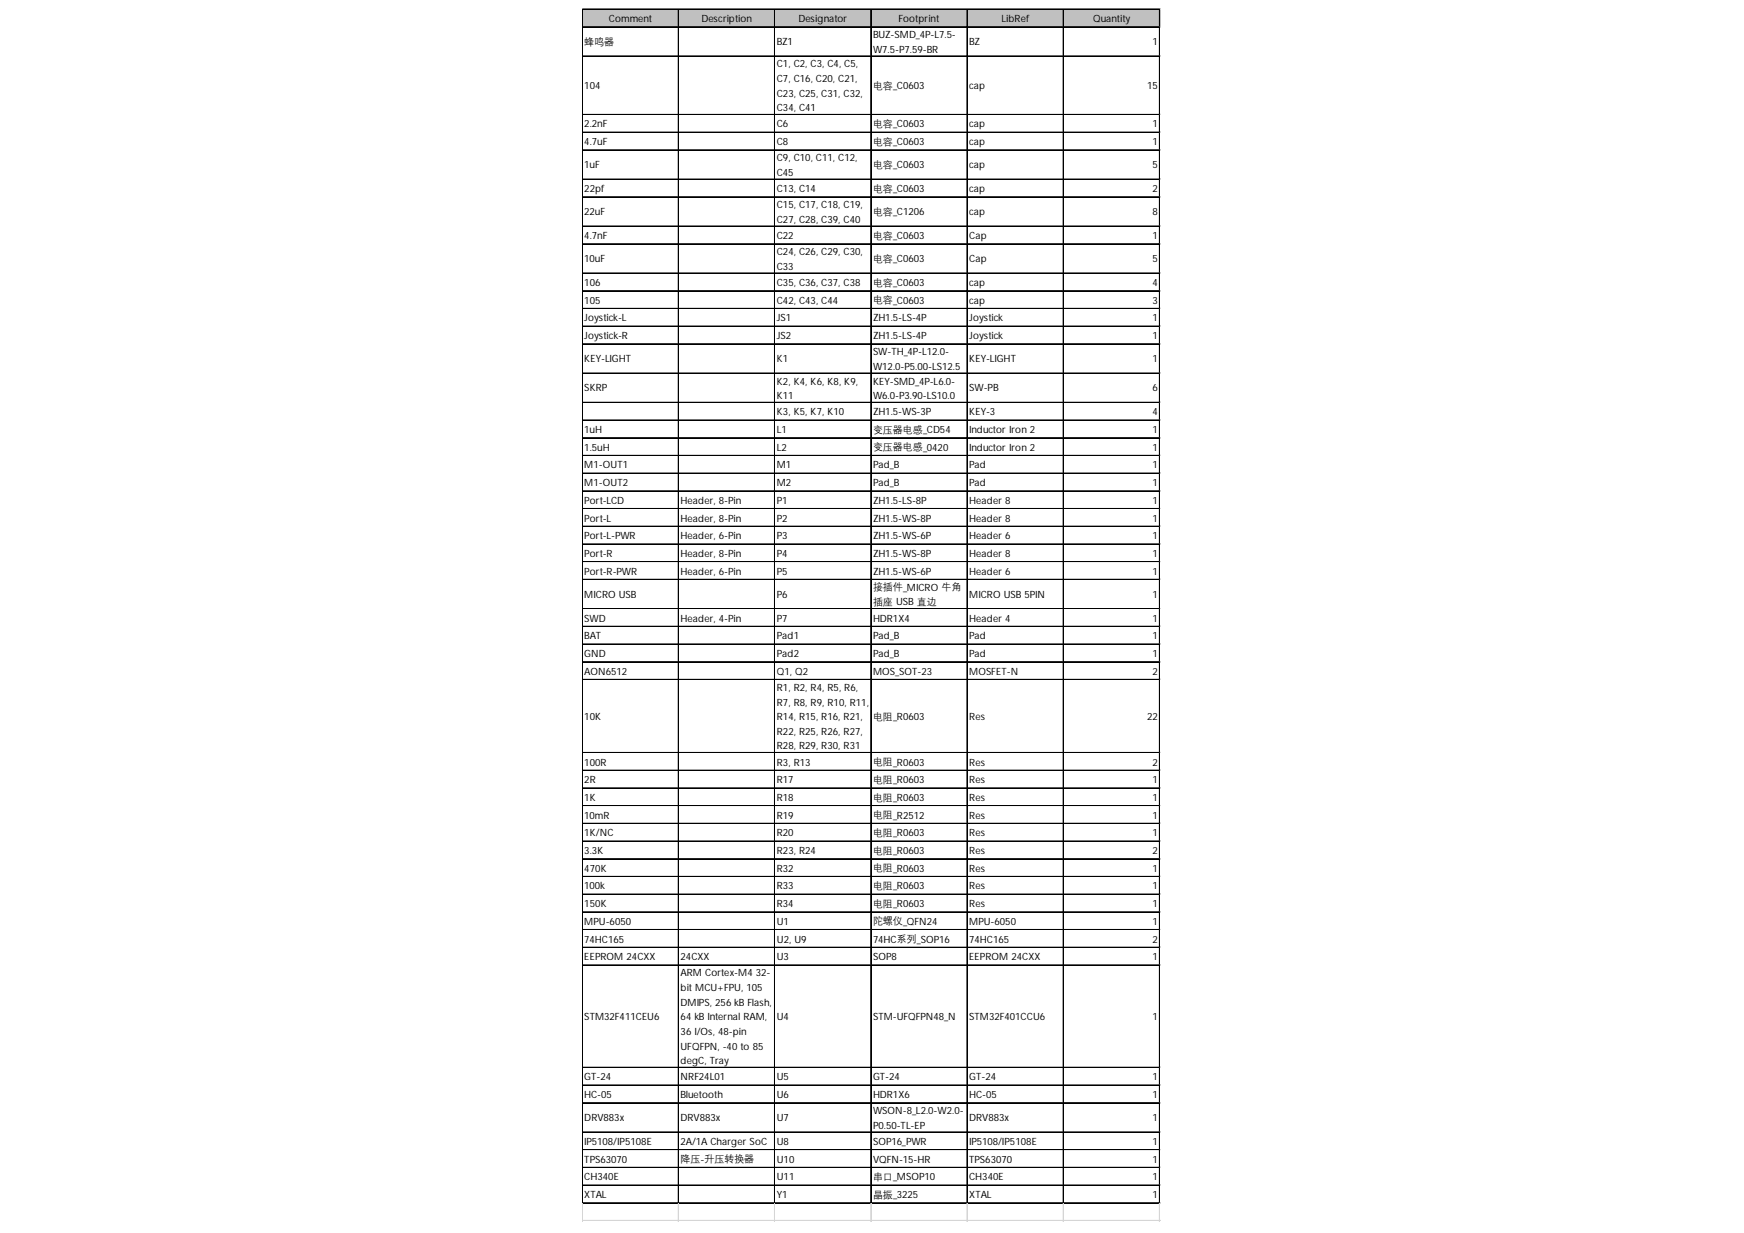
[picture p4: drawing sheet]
<svg xmlns="http://www.w3.org/2000/svg" width="297mm" height="210mm" viewBox="0 0 297 210" stroke-linecap="round" stroke-linejoin="round" font-family="sans-serif">
<defs><g id="words">
<g font-size="1.7">
<text x="103.7" y="3.8">Comment</text>
<text x="119.5" y="3.8">Description</text>
<text x="136" y="3.8">Designator</text>
<text x="153" y="3.8">Footprint</text>
<text x="170.6" y="3.8">LibRef</text>
<text x="186.2" y="3.8">Quantity</text>
<text x="99.5" y="7.6">蜂鸣器</text>
<text x="132.3" y="7.7">BZ1</text>
<text x="132.3" y="11.5">C1, C2, C3, C4, C5,</text>
<text x="148.7" y="6.5">BUZ-SMD_4P-L7.5-</text>
<text x="148.7" y="9">W7.5-P7.59-BR</text>
<text x="165.1" y="7.7">BZ</text>
<text x="196.3" y="7.7">1</text>
<text x="99.5" y="15.2">104</text>
<text x="132.3" y="14">C7, C16, C20, C21,</text>
<text x="132.3" y="16.5">C23, C25, C31, C32,</text>
<text x="148.7" y="15.1">电容_C0603</text>
<text x="165.1" y="15.2">cap</text>
<text x="195.4" y="15.2">15</text>
<text x="99.5" y="21.7">2.2nF</text>
<text x="132.3" y="19">C34, C41</text>
<text x="132.3" y="21.7">C6</text>
<text x="148.7" y="21.6">电容_C0603</text>
<text x="165.1" y="21.7">cap</text>
<text x="196.3" y="21.7">1</text>
<text x="99.5" y="24.7">4.7uF</text>
<text x="99.5" y="28.6">1uF</text>
<text x="132.3" y="24.7">C8</text>
<text x="132.3" y="27.5">C9, C10, C11, C12,</text>
<text x="132.3" y="30">C45</text>
<text x="148.7" y="24.7">电容_C0603</text>
<text x="148.7" y="28.6">电容_C0603</text>
<text x="165.1" y="24.7">cap</text>
<text x="165.1" y="28.6">cap</text>
<text x="196.3" y="24.7">1</text>
<text x="196.3" y="28.6">5</text>
<text x="99.5" y="32.7">22pf</text>
<text x="132.3" y="32.7">C13, C14</text>
<text x="132.3" y="35.5">C15, C17, C18, C19,</text>
<text x="148.7" y="32.6">电容_C0603</text>
<text x="165.1" y="32.7">cap</text>
<text x="196.3" y="32.7">2</text>
<text x="99.5" y="36.6">22uF</text>
<text x="99.5" y="40.7">4.7nF</text>
<text x="132.3" y="38">C27, C28, C39, C40</text>
<text x="132.3" y="40.7">C22</text>
<text x="148.7" y="36.6">电容_C1206</text>
<text x="148.7" y="40.6">电容_C0603</text>
<text x="165.1" y="36.6">cap</text>
<text x="165.1" y="40.7">Cap</text>
<text x="196.3" y="36.6">8</text>
<text x="196.3" y="40.7">1</text>
<text x="99.5" y="44.6">10uF</text>
<text x="132.3" y="43.5">C24, C26, C29, C30,</text>
<text x="132.3" y="45.9">C33</text>
<text x="148.7" y="44.6">电容_C0603</text>
<text x="165.1" y="44.6">Cap</text>
<text x="196.3" y="44.6">5</text>
<text x="99.5" y="48.7">106</text>
<text x="99.5" y="51.7">105</text>
<text x="132.3" y="48.7">C35, C36, C37, C38</text>
<text x="132.3" y="51.7">C42, C43, C44</text>
<text x="148.7" y="48.6">电容_C0603</text>
<text x="148.7" y="51.6">电容_C0603</text>
<text x="165.1" y="48.7">cap</text>
<text x="165.1" y="51.7">cap</text>
<text x="196.3" y="48.7">4</text>
<text x="196.3" y="51.7">3</text>
<text x="99.5" y="54.7">Joystick-L</text>
<text x="99.5" y="57.7">Joystick-R</text>
<text x="132.3" y="54.7">JS1</text>
<text x="132.3" y="57.7">JS2</text>
<text x="148.7" y="54.7">ZH1.5-LS-4P</text>
<text x="148.7" y="57.7">ZH1.5-LS-4P</text>
<text x="165.1" y="54.7">Joystick</text>
<text x="165.1" y="57.7">Joystick</text>
<text x="196.3" y="54.7">1</text>
<text x="196.3" y="57.7">1</text>
<text x="99.5" y="61.7">KEY-LIGHT</text>
<text x="132.3" y="61.7">K1</text>
<text x="132.3" y="65.5">K2, K4, K6, K8, K9,</text>
<text x="148.7" y="60.5">SW-TH_4P-L12.0-</text>
<text x="148.7" y="63">W12.0-P5.00-LS12.5</text>
<text x="148.7" y="65.5">KEY-SMD_4P-L6.0-</text>
<text x="165.1" y="61.7">KEY-LIGHT</text>
<text x="196.3" y="61.7">1</text>
<text x="99.5" y="66.6">SKRP</text>
<text x="132.3" y="68">K11</text>
<text x="132.3" y="70.7">K3, K5, K7, K10</text>
<text x="148.7" y="68">W6.0-P3.90-LS10.0</text>
<text x="148.7" y="70.7">ZH1.5-WS-3P</text>
<text x="165.1" y="66.6">SW-PB</text>
<text x="165.1" y="70.7">KEY-3</text>
<text x="196.3" y="66.6">6</text>
<text x="196.3" y="70.7">4</text>
<text x="99.5" y="73.7">1uH</text>
<text x="99.5" y="76.7">1.5uH</text>
<text x="132.3" y="73.7">L1</text>
<text x="132.3" y="76.7">L2</text>
<text x="148.7" y="73.7">变压器电感_CD54</text>
<text x="148.7" y="76.7">变压器电感_0420</text>
<text x="165.1" y="73.7">Inductor Iron 2</text>
<text x="165.1" y="76.7">Inductor Iron 2</text>
<text x="196.3" y="73.7">1</text>
<text x="196.3" y="76.7">1</text>
<text x="99.5" y="79.7">M1-OUT1</text>
<text x="99.5" y="82.8">M1-OUT2</text>
<text x="132.3" y="79.7">M1</text>
<text x="132.3" y="82.8">M2</text>
<text x="148.7" y="79.7">Pad_B</text>
<text x="148.7" y="82.8">Pad_B</text>
<text x="165.1" y="79.7">Pad</text>
<text x="165.1" y="82.8">Pad</text>
<text x="196.3" y="79.7">1</text>
<text x="196.3" y="82.8">1</text>
<text x="99.5" y="85.8">Port-LCD</text>
<text x="99.5" y="88.8">Port-L</text>
<text x="115.9" y="85.8">Header, 8-Pin</text>
<text x="115.9" y="88.8">Header, 8-Pin</text>
<text x="132.3" y="85.8">P1</text>
<text x="132.3" y="88.8">P2</text>
<text x="148.7" y="85.8">ZH1.5-LS-8P</text>
<text x="148.7" y="88.8">ZH1.5-WS-8P</text>
<text x="165.1" y="85.8">Header 8</text>
<text x="165.1" y="88.8">Header 8</text>
<text x="196.3" y="85.8">1</text>
<text x="196.3" y="88.8">1</text>
<text x="99.5" y="91.8">Port-L-PWR</text>
<text x="99.5" y="94.8">Port-R</text>
<text x="115.9" y="91.8">Header, 6-Pin</text>
<text x="115.9" y="94.8">Header, 8-Pin</text>
<text x="132.3" y="91.8">P3</text>
<text x="132.3" y="94.8">P4</text>
<text x="148.7" y="91.8">ZH1.5-WS-6P</text>
<text x="148.7" y="94.8">ZH1.5-WS-8P</text>
<text x="165.1" y="91.8">Header 6</text>
<text x="165.1" y="94.8">Header 8</text>
<text x="196.3" y="91.8">1</text>
<text x="196.3" y="94.8">1</text>
<text x="99.5" y="97.8">Port-R-PWR</text>
<text x="99.5" y="101.8">MICRO USB</text>
<text x="115.9" y="97.8">Header, 6-Pin</text>
<text x="132.3" y="97.8">P5</text>
<text x="132.3" y="101.8">P6</text>
<text x="148.7" y="97.8">ZH1.5-WS-6P</text>
<text x="148.7" y="100.5">接插件_MICRO 牛角</text>
<text x="165.1" y="97.8">Header 6</text>
<text x="165.1" y="101.8">MICRO USB 5PIN</text>
<text x="196.3" y="97.8">1</text>
<text x="196.3" y="101.8">1</text>
<text x="99.5" y="105.8">SWD</text>
<text x="115.9" y="105.8">Header, 4-Pin</text>
<text x="132.3" y="105.8">P7</text>
<text x="148.7" y="103">插座 USB 直边</text>
<text x="148.7" y="105.8">HDR1X4</text>
<text x="165.1" y="105.8">Header 4</text>
<text x="196.3" y="105.8">1</text>
<text x="99.5" y="108.8">BAT</text>
<text x="99.5" y="111.9">GND</text>
<text x="132.3" y="108.8">Pad1</text>
<text x="132.3" y="111.9">Pad2</text>
<text x="148.7" y="108.8">Pad_B</text>
<text x="148.7" y="111.9">Pad_B</text>
<text x="165.1" y="108.8">Pad</text>
<text x="165.1" y="111.9">Pad</text>
<text x="196.3" y="108.8">1</text>
<text x="196.3" y="111.9">1</text>
<text x="99.5" y="114.9">AON6512</text>
<text x="132.3" y="114.9">Q1, Q2</text>
<text x="132.3" y="117.6">R1, R2, R4, R5, R6,</text>
<text x="148.7" y="114.9">MOS_SOT-23</text>
<text x="165.1" y="114.9">MOSFET-N</text>
<text x="196.3" y="114.9">2</text>
<text x="99.5" y="122.6">10K</text>
<text x="132.3" y="120.1">R7, R8, R9, R10, R11,</text>
<text x="132.3" y="122.6">R14, R15, R16, R21,</text>
<text x="132.3" y="125.1">R22, R25, R26, R27,</text>
<text x="148.7" y="122.5">电阻_R0603</text>
<text x="165.1" y="122.6">Res</text>
<text x="195.4" y="122.6">22</text>
<text x="99.5" y="130.3">100R</text>
<text x="132.3" y="127.6">R28, R29, R30, R31</text>
<text x="132.3" y="130.3">R3, R13</text>
<text x="148.7" y="130.3">电阻_R0603</text>
<text x="165.1" y="130.3">Res</text>
<text x="196.3" y="130.3">2</text>
<text x="99.5" y="133.3">2R</text>
<text x="99.5" y="136.4">1K</text>
<text x="132.3" y="133.3">R17</text>
<text x="132.3" y="136.4">R18</text>
<text x="148.7" y="133.3">电阻_R0603</text>
<text x="148.7" y="136.3">电阻_R0603</text>
<text x="165.1" y="133.3">Res</text>
<text x="165.1" y="136.4">Res</text>
<text x="196.3" y="133.3">1</text>
<text x="196.3" y="136.4">1</text>
<text x="99.5" y="139.4">10mR</text>
<text x="99.5" y="142.4">1K/NC</text>
<text x="132.3" y="139.4">R19</text>
<text x="132.3" y="142.4">R20</text>
<text x="148.7" y="139.3">电阻_R2512</text>
<text x="148.7" y="142.3">电阻_R0603</text>
<text x="165.1" y="139.4">Res</text>
<text x="165.1" y="142.4">Res</text>
<text x="196.3" y="139.4">1</text>
<text x="196.3" y="142.4">1</text>
<text x="99.5" y="145.4">3.3K</text>
<text x="99.5" y="148.4">470K</text>
<text x="132.3" y="145.4">R23, R24</text>
<text x="132.3" y="148.4">R32</text>
<text x="148.7" y="145.3">电阻_R0603</text>
<text x="148.7" y="148.3">电阻_R0603</text>
<text x="165.1" y="145.4">Res</text>
<text x="165.1" y="148.4">Res</text>
<text x="196.3" y="145.4">2</text>
<text x="196.3" y="148.4">1</text>
<text x="99.5" y="151.4">100k</text>
<text x="99.5" y="154.4">150K</text>
<text x="132.3" y="151.4">R33</text>
<text x="132.3" y="154.4">R34</text>
<text x="148.7" y="151.4">电阻_R0603</text>
<text x="148.7" y="154.4">电阻_R0603</text>
<text x="165.1" y="151.4">Res</text>
<text x="165.1" y="154.4">Res</text>
<text x="196.3" y="151.4">1</text>
<text x="196.3" y="154.4">1</text>
<text x="99.5" y="157.4">MPU-6050</text>
<text x="99.5" y="160.5">74HC165</text>
<text x="132.3" y="157.4">U1</text>
<text x="132.3" y="160.5">U2, U9</text>
<text x="148.7" y="157.4">陀螺仪_QFN24</text>
<text x="148.7" y="160.5">74HC系列_SOP16</text>
<text x="165.1" y="157.4">MPU-6050</text>
<text x="165.1" y="160.5">74HC165</text>
<text x="196.3" y="157.4">1</text>
<text x="196.3" y="160.5">2</text>
<text x="99.5" y="163.5">EEPROM 24CXX</text>
<text x="115.9" y="163.5">24CXX</text>
<text x="115.9" y="166.2">ARM Cortex-M4 32-</text>
<text x="132.3" y="163.5">U3</text>
<text x="148.7" y="163.5">SOP8</text>
<text x="165.1" y="163.5">EEPROM 24CXX</text>
<text x="196.3" y="163.5">1</text>
<text x="99.5" y="173.7">STM32F411CEU6</text>
<text x="115.9" y="168.7">bit MCU+FPU, 105</text>
<text x="115.9" y="171.2">DMIPS, 256 kB Flash,</text>
<text x="115.9" y="173.7">64 kB Internal RAM,</text>
<text x="132.3" y="173.7">U4</text>
<text x="148.7" y="173.7">STM-UFQFPN48_N</text>
<text x="165.1" y="173.7">STM32F401CCU6</text>
<text x="196.3" y="173.7">1</text>
<text x="115.9" y="176.2">36 I/Os, 48-pin</text>
<text x="115.9" y="178.7">UFQFPN, -40 to 85</text>
<text x="99.5" y="183.9">GT-24</text>
<text x="115.9" y="181.2">degC, Tray</text>
<text x="115.9" y="183.9">NRF24L01</text>
<text x="132.3" y="183.9">U5</text>
<text x="148.7" y="183.9">GT-24</text>
<text x="165.1" y="183.9">GT-24</text>
<text x="196.3" y="183.9">1</text>
<text x="99.5" y="186.9">HC-05</text>
<text x="99.5" y="190.9">DRV883x</text>
<text x="115.9" y="186.9">Bluetooth</text>
<text x="115.9" y="190.9">DRV883x</text>
<text x="132.3" y="186.9">U6</text>
<text x="132.3" y="190.9">U7</text>
<text x="148.7" y="186.9">HDR1X6</text>
<text x="148.7" y="189.7">WSON-8_L2.0-W2.0-</text>
<text x="165.1" y="186.9">HC-05</text>
<text x="165.1" y="190.9">DRV883x</text>
<text x="196.3" y="186.9">1</text>
<text x="196.3" y="190.9">1</text>
<text x="99.5" y="194.9">IP5108/IP5108E</text>
<text x="99.5" y="197.9">TPS63070</text>
<text x="115.9" y="194.9">2A/1A Charger SoC</text>
<text x="115.9" y="197.9">降压-升压转换器</text>
<text x="132.3" y="194.9">U8</text>
<text x="132.3" y="197.9">U10</text>
<text x="148.7" y="192.2">P0.50-TL-EP</text>
<text x="148.7" y="194.9">SOP16_PWR</text>
<text x="148.7" y="197.9">VQFN-15-HR</text>
<text x="165.1" y="194.9">IP5108/IP5108E</text>
<text x="165.1" y="197.9">TPS63070</text>
<text x="196.3" y="194.9">1</text>
<text x="196.3" y="197.9">1</text>
<text x="99.5" y="200.9">CH340E</text>
<text x="99.5" y="204">XTAL</text>
<text x="132.3" y="200.9">U11</text>
<text x="132.3" y="204">Y1</text>
<text x="148.7" y="200.9">串口_MSOP10</text>
<text x="148.7" y="203.9">晶振_3225</text>
<text x="165.1" y="200.9">CH340E</text>
<text x="165.1" y="204">XTAL</text>
<text x="196.3" y="200.9">1</text>
<text x="196.3" y="204">1</text>
</g>
</g></defs>
<path d="M99.2 1.6h98.4v3.1h-98.4z" fill="#c0c0c0"/>
<g fill="none" stroke="#000" stroke-width=".17">
<path d="M99.1 1.5v203.4M99.2 1.5v203.4M99.3 1.5h98.3M99.3 1.6h98.3M99.3 4.5h98.3M99.3 4.6h98.3M99.3 9.5h98.3M99.3 9.6h98.3M99.3 19.5h98.3M115.5 1.7v203.2M115.6 1.7v203.2M131.9 1.7v203.2"/>
<path d="M132 1.7v203.2M148.3 1.7v203.2M148.4 1.7v203.2M164.7 1.7v203.2M164.8 1.7v203.2M181.1 1.7v203.2M197.5 1.7v203.2M99.3 22.5h98.3M99.3 22.6h98.3M99.3 25.5h98.3M99.3 25.6h98.3M99.3 30.5h98.3"/>
<path d="M99.3 33.5h98.3M99.3 33.6h98.3M99.3 38.5h98.3M99.3 41.5h98.3M99.3 41.6h98.3M99.3 46.5h98.3M99.3 49.5h98.3M99.3 52.5h98.3M99.3 52.6h98.3M99.3 55.5h98.3M99.3 55.6h98.3M99.3 58.5h98.3"/>
<path d="M99.3 58.6h98.3M99.3 63.5h98.3M99.3 63.6h98.3M99.3 68.5h98.3M99.3 71.5h98.3M99.3 71.6h98.3M99.3 74.5h98.3M99.3 74.6h98.3M99.3 77.5h98.3M99.3 77.6h98.3M99.3 80.5h98.3M99.3 80.6h98.3"/>
<path d="M99.3 83.5h98.3M99.3 83.6h98.3M99.3 86.6h98.3M99.3 89.6h98.3M99.3 92.6h98.3M99.3 92.7h98.3M99.3 95.6h98.3M99.3 95.7h98.3M99.3 98.6h98.3M99.3 98.7h98.3M99.3 103.6h98.3M99.3 103.7h98.3"/>
<path d="M99.3 106.6h98.3M99.3 106.7h98.3M99.3 109.6h98.3M99.3 109.7h98.3M99.3 112.6h98.3M99.3 112.7h98.3M99.3 115.6h98.3M99.3 115.7h98.3M99.3 128.1h98.3M99.3 128.2h98.3M99.3 131.1h98.3M99.3 131.2h98.3"/>
<path d="M99.3 134.1h98.3M99.3 134.2h98.3M99.3 137.1h98.3M99.3 137.2h98.3M99.3 140.1h98.3M99.3 140.2h98.3M99.3 143.2h98.3M99.3 146.2h98.3M99.3 149.2h98.3M99.3 149.3h98.3M99.3 152.2h98.3M99.3 152.3h98.3"/>
<path d="M99.3 155.2h98.3M99.3 155.3h98.3M99.3 158.2h98.3M99.3 158.3h98.3M99.3 161.2h98.3M99.3 161.3h98.3M99.3 164.3h98.3M99.3 181.7h98.3M99.3 184.7h98.3M99.3 184.8h98.3M99.3 187.7h98.3M99.3 187.8h98.3"/>
<path d="M99.3 192.7h98.3M99.3 192.8h98.3M99.3 195.7h98.3M99.3 195.8h98.3M99.3 198.7h98.3M99.3 198.8h98.3M99.3 201.7h98.3M99.3 201.8h98.3M99.3 204.7h98.3M99.3 204.8h98.3"/>
</g>
<g fill="none" stroke="#d4d4d4" stroke-width=".17">
<path d="M197.6 1.5h.1M99.1 204.9v3M99.2 204.9v3M115.5 204.9v3M115.6 204.9v3M131.9 204.9v3M132 204.9v3M148.3 204.9v3M148.4 204.9v3M164.7 204.9v3M164.8 204.9v3M181.1 204.9v3"/>
<path d="M197.5 204.9v3"/>
</g>
<path d="M197.6 1.5v.2z" fill="#d4d4d4"/>
<path d="M197.6 4.5h.1" fill="none" stroke="#d4d4d4" stroke-width=".17"/>
<path d="M197.6 4.5v.2z" fill="#d4d4d4"/>
<path d="M197.6 9.5h.1" fill="none" stroke="#d4d4d4" stroke-width=".17"/>
<path d="M197.6 9.5v.1z" fill="#d4d4d4"/>
<path d="M197.6 19.5h.1" fill="none" stroke="#d4d4d4" stroke-width=".17"/>
<path d="M197.6 19.5v.1z" fill="#d4d4d4"/>
<path d="M197.6 22.5h.1" fill="none" stroke="#d4d4d4" stroke-width=".17"/>
<path d="M197.6 22.5v.1z" fill="#d4d4d4"/>
<path d="M197.6 25.5h.1" fill="none" stroke="#d4d4d4" stroke-width=".17"/>
<path d="M197.6 25.5v.1z" fill="#d4d4d4"/>
<path d="M197.6 30.5h.1" fill="none" stroke="#d4d4d4" stroke-width=".17"/>
<path d="M197.6 30.5v.1z" fill="#d4d4d4"/>
<path d="M197.6 33.5h.1" fill="none" stroke="#d4d4d4" stroke-width=".17"/>
<path d="M197.6 33.5v.1z" fill="#d4d4d4"/>
<path d="M197.6 38.5h.1" fill="none" stroke="#d4d4d4" stroke-width=".17"/>
<path d="M197.6 38.5v.1z" fill="#d4d4d4"/>
<path d="M197.6 41.5h.1" fill="none" stroke="#d4d4d4" stroke-width=".17"/>
<path d="M197.6 41.5v.1z" fill="#d4d4d4"/>
<path d="M197.6 46.5h.1" fill="none" stroke="#d4d4d4" stroke-width=".17"/>
<path d="M197.6 46.5v.1z" fill="#d4d4d4"/>
<path d="M197.6 49.5h.1" fill="none" stroke="#d4d4d4" stroke-width=".17"/>
<path d="M197.6 49.5v.1z" fill="#d4d4d4"/>
<path d="M197.6 52.5h.1" fill="none" stroke="#d4d4d4" stroke-width=".17"/>
<path d="M197.6 52.5v.1z" fill="#d4d4d4"/>
<path d="M197.6 55.5h.1" fill="none" stroke="#d4d4d4" stroke-width=".17"/>
<path d="M197.6 55.5v.1z" fill="#d4d4d4"/>
<path d="M197.6 58.5h.1" fill="none" stroke="#d4d4d4" stroke-width=".17"/>
<path d="M197.6 58.5v.2z" fill="#d4d4d4"/>
<path d="M197.6 63.5h.1" fill="none" stroke="#d4d4d4" stroke-width=".17"/>
<path d="M197.6 63.5v.1z" fill="#d4d4d4"/>
<path d="M197.6 68.5h.1" fill="none" stroke="#d4d4d4" stroke-width=".17"/>
<path d="M197.6 68.5v.1z" fill="#d4d4d4"/>
<path d="M197.6 71.5h.1" fill="none" stroke="#d4d4d4" stroke-width=".17"/>
<path d="M197.6 71.5v.1z" fill="#d4d4d4"/>
<path d="M197.6 74.5h.1" fill="none" stroke="#d4d4d4" stroke-width=".17"/>
<path d="M197.6 74.5v.1z" fill="#d4d4d4"/>
<path d="M197.6 77.5h.1" fill="none" stroke="#d4d4d4" stroke-width=".17"/>
<path d="M197.6 77.5v.1z" fill="#d4d4d4"/>
<path d="M197.6 80.5h.1" fill="none" stroke="#d4d4d4" stroke-width=".17"/>
<path d="M197.6 80.5v.2z" fill="#d4d4d4"/>
<path d="M197.6 83.5h.1" fill="none" stroke="#d4d4d4" stroke-width=".17"/>
<path d="M197.6 83.5v.2z" fill="#d4d4d4"/>
<path d="M197.6 86.6h.1" fill="none" stroke="#d4d4d4" stroke-width=".17"/>
<path d="M197.6 86.6v.1z" fill="#d4d4d4"/>
<path d="M197.6 89.6h.1" fill="none" stroke="#d4d4d4" stroke-width=".17"/>
<path d="M197.6 89.6v.1z" fill="#d4d4d4"/>
<path d="M197.6 92.6h.1" fill="none" stroke="#d4d4d4" stroke-width=".17"/>
<path d="M197.6 92.6v.1z" fill="#d4d4d4"/>
<path d="M197.6 95.6h.1" fill="none" stroke="#d4d4d4" stroke-width=".17"/>
<path d="M197.6 95.6v.1z" fill="#d4d4d4"/>
<path d="M197.6 98.6h.1" fill="none" stroke="#d4d4d4" stroke-width=".17"/>
<path d="M197.6 98.6v.1z" fill="#d4d4d4"/>
<path d="M197.6 103.6h.1" fill="none" stroke="#d4d4d4" stroke-width=".17"/>
<path d="M197.6 103.6v.1z" fill="#d4d4d4"/>
<path d="M197.6 106.6h.1" fill="none" stroke="#d4d4d4" stroke-width=".17"/>
<path d="M197.6 106.6v.1z" fill="#d4d4d4"/>
<path d="M197.6 109.6h.1" fill="none" stroke="#d4d4d4" stroke-width=".17"/>
<path d="M197.6 109.6v.2z" fill="#d4d4d4"/>
<path d="M197.6 112.6h.1" fill="none" stroke="#d4d4d4" stroke-width=".17"/>
<path d="M197.6 112.6v.2z" fill="#d4d4d4"/>
<path d="M197.6 115.6h.1" fill="none" stroke="#d4d4d4" stroke-width=".17"/>
<path d="M197.6 115.6v.2z" fill="#d4d4d4"/>
<path d="M197.6 128.1h.1" fill="none" stroke="#d4d4d4" stroke-width=".17"/>
<path d="M197.6 128.1v.1z" fill="#d4d4d4"/>
<path d="M197.6 131.1h.1" fill="none" stroke="#d4d4d4" stroke-width=".17"/>
<path d="M197.6 131.1v.1z" fill="#d4d4d4"/>
<path d="M197.6 134.1h.1" fill="none" stroke="#d4d4d4" stroke-width=".17"/>
<path d="M197.6 134.1v.2z" fill="#d4d4d4"/>
<path d="M197.6 137.1h.1" fill="none" stroke="#d4d4d4" stroke-width=".17"/>
<path d="M197.6 137.1v.2z" fill="#d4d4d4"/>
<path d="M197.6 140.1h.1" fill="none" stroke="#d4d4d4" stroke-width=".17"/>
<path d="M197.6 140.1v.2z" fill="#d4d4d4"/>
<path d="M197.6 143.2h.1" fill="none" stroke="#d4d4d4" stroke-width=".17"/>
<path d="M197.6 143.2v.1z" fill="#d4d4d4"/>
<path d="M197.6 146.2h.1" fill="none" stroke="#d4d4d4" stroke-width=".17"/>
<path d="M197.6 146.2v.1z" fill="#d4d4d4"/>
<path d="M197.6 149.2h.1" fill="none" stroke="#d4d4d4" stroke-width=".17"/>
<path d="M197.6 149.2v.1z" fill="#d4d4d4"/>
<path d="M197.6 152.2h.1" fill="none" stroke="#d4d4d4" stroke-width=".17"/>
<path d="M197.6 152.2v.1z" fill="#d4d4d4"/>
<path d="M197.6 155.2h.1" fill="none" stroke="#d4d4d4" stroke-width=".17"/>
<path d="M197.6 155.2v.1z" fill="#d4d4d4"/>
<path d="M197.6 158.2h.1" fill="none" stroke="#d4d4d4" stroke-width=".17"/>
<path d="M197.6 158.2v.2z" fill="#d4d4d4"/>
<path d="M197.6 161.2h.1" fill="none" stroke="#d4d4d4" stroke-width=".17"/>
<path d="M197.6 161.2v.2z" fill="#d4d4d4"/>
<path d="M197.6 164.3h.1" fill="none" stroke="#d4d4d4" stroke-width=".17"/>
<path d="M197.6 164.3v.1z" fill="#d4d4d4"/>
<path d="M197.6 181.7h.1" fill="none" stroke="#d4d4d4" stroke-width=".17"/>
<path d="M197.6 181.7v.1z" fill="#d4d4d4"/>
<path d="M197.6 184.7h.1" fill="none" stroke="#d4d4d4" stroke-width=".17"/>
<path d="M197.6 184.7v.1z" fill="#d4d4d4"/>
<path d="M197.6 187.7h.1" fill="none" stroke="#d4d4d4" stroke-width=".17"/>
<path d="M197.6 187.7v.1z" fill="#d4d4d4"/>
<path d="M197.6 192.7h.1" fill="none" stroke="#d4d4d4" stroke-width=".17"/>
<path d="M197.6 192.7v.1z" fill="#d4d4d4"/>
<path d="M197.6 195.7h.1" fill="none" stroke="#d4d4d4" stroke-width=".17"/>
<path d="M197.6 195.7v.1z" fill="#d4d4d4"/>
<path d="M197.6 198.7h.1" fill="none" stroke="#d4d4d4" stroke-width=".17"/>
<path d="M197.6 198.7v.1z" fill="#d4d4d4"/>
<path d="M197.6 201.7h.1" fill="none" stroke="#d4d4d4" stroke-width=".17"/>
<path d="M197.6 201.7v.2z" fill="#d4d4d4"/>
<path d="M197.6 204.7h.1" fill="none" stroke="#d4d4d4" stroke-width=".17"/>
<path d="M197.6 204.7v.2z" fill="#d4d4d4"/>
<path d="M99.1 207.8h98.5" fill="none" stroke="#d4d4d4" stroke-width=".17"/>
<use href="#words"/>
</svg>
